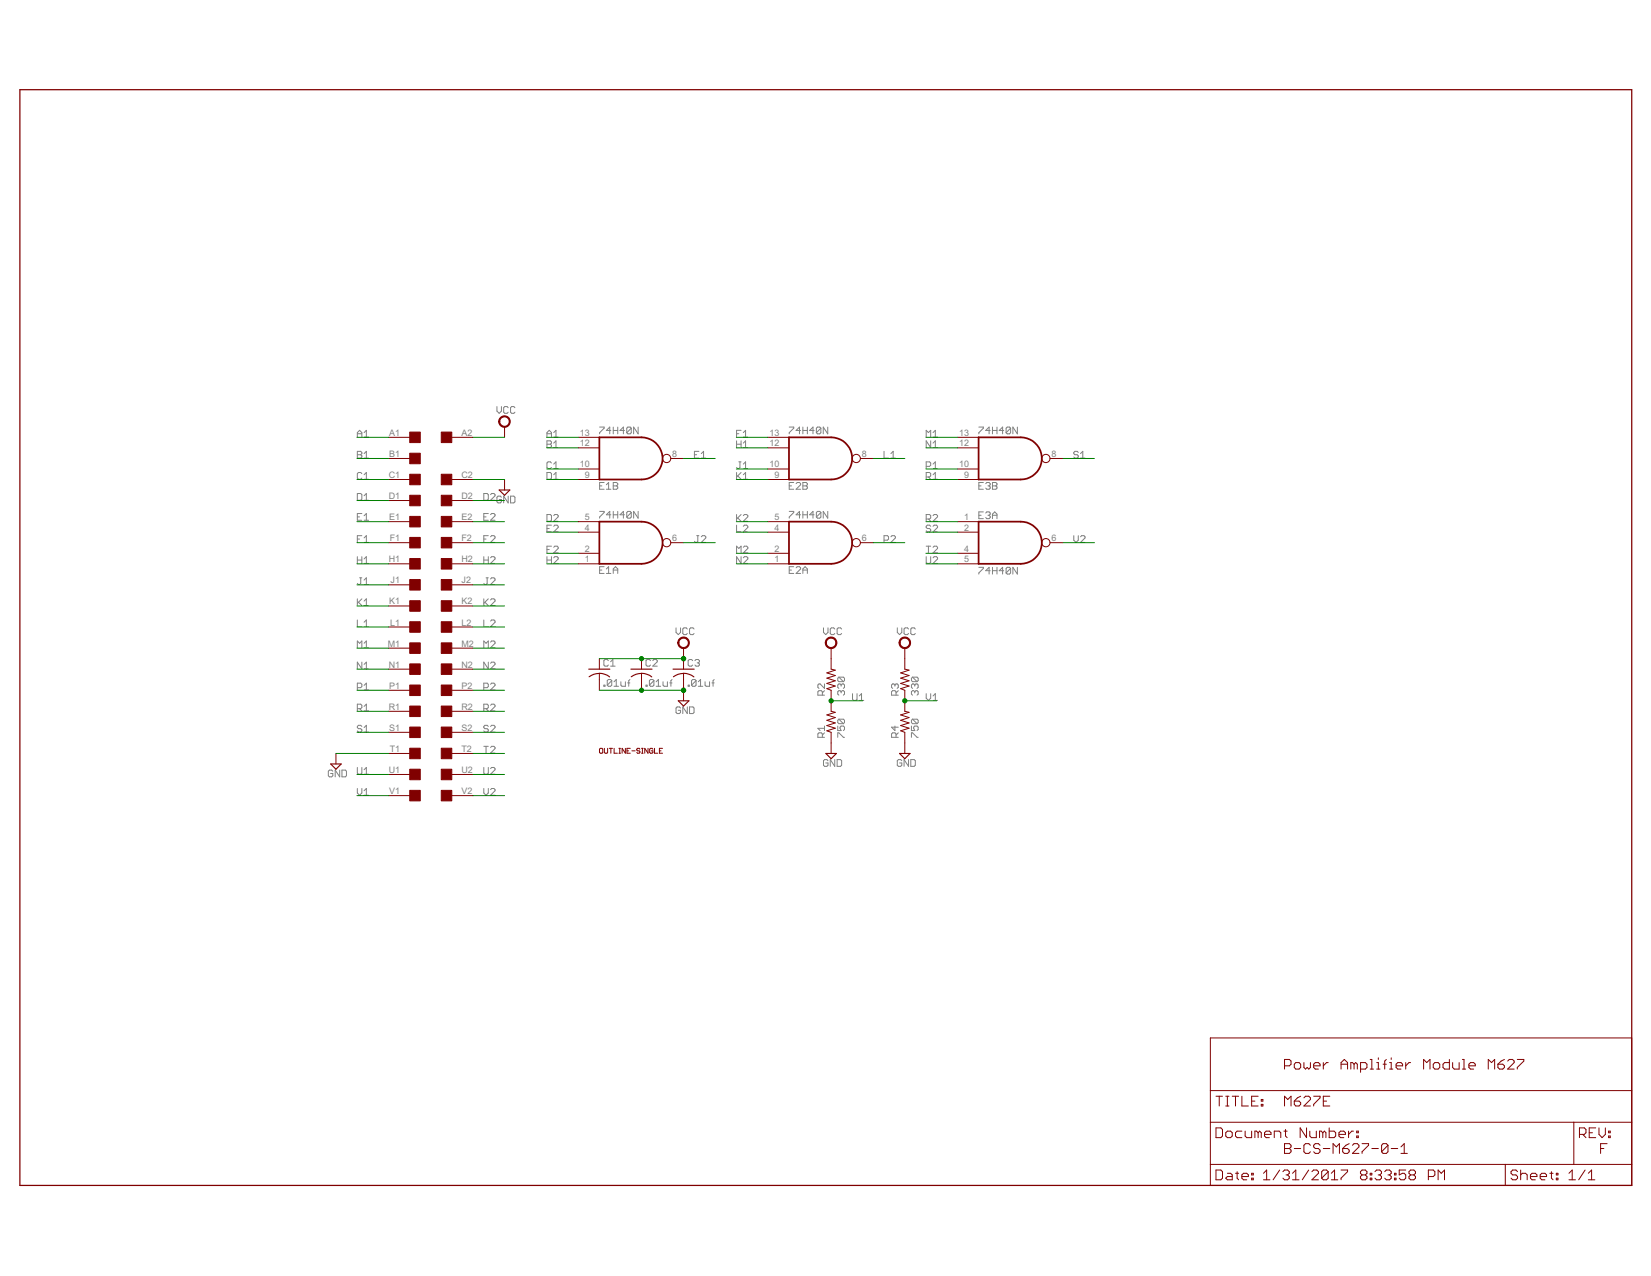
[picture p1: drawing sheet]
<svg xmlns="http://www.w3.org/2000/svg" width="279mm" height="216mm" viewBox="0 0 279 216" stroke-linecap="round" stroke-linejoin="round" font-family="sans-serif">
<defs><g id="words">
<g font-size="1.7" fill="#808080">
<text x="65.9" y="77.3">B1</text>
<text x="65.9" y="73.8">A1</text>
<text x="78.1" y="73.8">A2</text>
<text x="98.1" y="75.5">12</text>
<text x="98.1" y="73.8">13</text>
<text x="113.8" y="77.3">8</text>
<text x="130.2" y="75.5">12</text>
<text x="130.2" y="73.8">13</text>
<text x="145.9" y="77.3">8</text>
<text x="162.3" y="75.5">12</text>
<text x="162.3" y="73.8">13</text>
<text x="177.9" y="77.3">8</text>
<text x="65.8" y="80.9">C1</text>
<text x="78.1" y="80.9">C2</text>
<text x="98.1" y="79.1">10</text>
<text x="99" y="80.9">9</text>
<text x="130.2" y="79.1">10</text>
<text x="131" y="80.9">9</text>
<text x="162.3" y="79.1">10</text>
<text x="163.1" y="80.9">9</text>
<text x="65.8" y="84.4">D1</text>
<text x="65.9" y="88">E1</text>
<text x="78.1" y="88">E2</text>
<text x="78.1" y="84.4">D2</text>
<text x="99" y="89.8">4</text>
<text x="99" y="88">5</text>
<text x="131" y="89.8">4</text>
<text x="131" y="88">5</text>
<text x="163.1" y="88">1</text>
<text x="163.1" y="89.8">2</text>
<text x="65.8" y="95.1">H1</text>
<text x="66" y="91.6">F1</text>
<text x="78.1" y="95.1">H2</text>
<text x="78.1" y="91.6">F2</text>
<text x="99" y="95.1">1</text>
<text x="99" y="93.4">2</text>
<text x="113.8" y="91.6">6</text>
<text x="131" y="95.1">1</text>
<text x="131" y="93.4">2</text>
<text x="145.9" y="91.6">6</text>
<text x="163.1" y="93.4">4</text>
<text x="163.1" y="95.1">5</text>
<text x="177.9" y="91.6">6</text>
<text x="66.1" y="98.7">J1</text>
<text x="78.1" y="98.7">J2</text>
<text x="65.9" y="102.3">K1</text>
<text x="66" y="105.8">L1</text>
<text x="78.1" y="105.8">L2</text>
<text x="78.1" y="102.3">K2</text>
<text x="65.6" y="109.4">M1</text>
<text x="65.8" y="113">N1</text>
<text x="78.1" y="109.4">M2</text>
<text x="78.1" y="113">N2</text>
<text x="65.9" y="116.5">P1</text>
<text x="78.1" y="116.5">P2</text>
<text x="65.8" y="120.1">R1</text>
<text x="65.9" y="123.7">S1</text>
<text x="78.1" y="120.1">R2</text>
<text x="78.1" y="123.7">S2</text>
<text x="65.8" y="130.8">U1</text>
<text x="66" y="127.2">T1</text>
<text x="78.1" y="127.2">T2</text>
<text x="78.1" y="130.8">U2</text>
<text x="65.9" y="134.4">V1</text>
<text x="78.1" y="134.4">V2</text>
</g>
</g></defs>
<g fill="none" stroke="#808080" stroke-width=".17">
<path d="M60.5 73.4h.7M60.5 74v-.8l.4-.4 .3 .4v.8M60.5 76.4h.5l.2 .2v.2l-.2 .1 .2 .2v.2l-.2 .2h-.5zM60.5 76.9h.5M61.6 73.2l.4-.4v1.2M61.6 76.8l.4-.4v1.1M61.6 74h.8M61.6 77.5h.8M84.1 68.8v.8l.4 .3 .4-.3v-.8M86 69l-.2-.2h-.4l-.2 .2v.7l.2 .2h.4l.2-.2M87.1 69l-.1-.2h-.4l-.2 .2v.7l.2 .2h.4l.1-.2M92.6 74v-.8l.3-.4 .4 .4v.8"/>
<path d="M92.6 74.6h.5l.2 .2v.2l-.2 .2 .2 .2v.1l-.2 .2h-.5zM92.6 73.4h.7M92.6 79.9h.5l.2 .2v.8l-.2 .2h-.5zM92.6 75.2h.5M93.3 78.3l-.2-.2h-.3l-.2 .2v.8l.2 .2h.3l.2-.2M93.7 74h.8M93.7 73.2l.4-.4v1.2M93.7 75l.4-.4v1.1M93.7 78.5l.4-.4v1.2M93.7 75.7h.8M93.7 79.3h.8M101.5 72.3h.7v.2l-.7 .7v.2"/>
<path d="M103.4 72.8h-.8l.6-.5v1.1M103.8 72.3v1.1M103.8 72.8h.7M104.5 72.3v1.1M105.7 72.8h-.8l.6-.5v1.1M106.8 72.5l-.2-.2h-.3l-.2 .2v.7M106.8 72.5v.7l-.2 .2h-.3l-.2-.2M106.8 72.5l-.7 .7M108 72.3v1.1l-.8-1.1v1.1M117.5 76.9h.4M118.3 76.4h-.8v1.1h.8M118.7 77.5h.7"/>
<path d="M118.7 76.8l.4-.4v1.1M124.7 73.4h.3M124.7 75.2h.7M124.7 74.6v1.1M124.7 79.9v1.2M125 78.1h.4M125.2 78.1v1l-.2 .2h-.2l-.1-.2M125.4 72.8h-.7v1.2M125.4 74.6v1.1M125.4 79.9l-.7 .8M125.8 74h.8M125.8 75.7h.8"/>
<path d="M125.8 79.3h.8M125.8 73.2l.4-.4v1.2M125.8 75l.4-.4v1.1M125.8 78.5l.4-.4v1.2M133.6 72.3h.7v.2l-.7 .7v.2M135.5 72.8h-.8l.6-.5v1.1M135.9 72.8h.7M135.9 72.3v1.1M136.6 72.3v1.1M137.8 72.8h-.8l.6-.5v1.1M138.9 72.5l-.2-.2h-.4l-.1 .2v.7M138.9 72.5v.7l-.2 .2h-.4l-.1-.2"/>
<path d="M138.9 72.5l-.7 .7M140.1 72.3v1.1l-.8-1.1v1.1M149.6 76.4v1.1h.8M150.8 77.5h.7M150.8 76.8l.4-.4v1.1M156.7 74v-1.2l.4 .4 .4-.4v1.2M156.7 78.9h.6l.2-.2v-.4l-.2-.2h-.6v1.2M157.5 74.6v1.1l-.8-1.1v1.1M157.9 74h.8M157.9 75.7h.8M157.9 79.3h.8M157.9 78.5l.4-.4v1.2"/>
<path d="M157.9 73.2l.4-.4v1.2M157.9 75l.4-.4v1.1M165.7 72.3h.7v.2l-.7 .7v.2M167.6 72.8h-.8l.6-.5v1.1M168 72.8h.7M168 72.3v1.1M168.7 72.3v1.1M169.9 72.8h-.8l.6-.5v1.1M171 72.5l-.2-.2h-.3l-.2 .2v.7M171 72.5v.7l-.2 .2h-.3l-.2-.2M171 72.5l-.7 .7M172.2 72.3v1.1l-.8-1.1v1.1"/>
<path d="M182.5 76.6l-.2-.2h-.4l-.2 .2v.2l.2 .1h.4l.2 .2v.2l-.2 .2h-.4l-.2-.2M182.9 76.8l.3-.4v1.1M182.9 77.5h.7M60.5 83.5h.5l.2 .2v.8l-.2 .1h-.5zM60.5 94.2v1.1M60.5 87.5h.4M60.5 94.8h.7M60.5 91.2h.4M60.9 97.8h.3M61 97.8v.9l-.1 .2h-.2l-.2-.2M61.2 80.1l-.2-.2h-.3l-.2 .2v.8l.2 .2h.3l.2-.2M61.2 86.9h-.7v1.1h.7"/>
<path d="M61.2 90.6h-.7v1.2M61.2 94.2v1.1M61.6 80.3l.4-.4v1.2M61.6 83.9l.4-.4v1.1M61.6 87.3l.4-.4v1.1M61.6 91l.4-.4v1.2M61.6 94.6l.4-.4v1.1M61.6 98.1l.4-.3v1.1M61.6 81.1h.8M61.6 84.6h.8M61.6 88h.8M61.6 95.3h.8"/>
<path d="M61.6 91.8h.8M61.6 98.9h.8M81.9 83.5h.5l.2 .2v.8l-.2 .1h-.5zM81.9 87.5h.4M81.9 94.2v1.1M81.9 94.8h.7M81.9 91.2h.4M82.3 97.8h.3M82.4 97.8v.9l-.1 .2h-.2l-.2-.2M82.6 86.9h-.7v1.1h.7M82.6 90.6h-.7v1.2M82.6 94.2v1.1"/>
<path d="M83 87.1l.2-.2h.4l.2 .2v.2l-.8 .7h.8M83 83.7l.2-.2h.4l.2 .2v.2l-.8 .7h.8M83 94.4l.2-.2h.4l.2 .2v.2l-.8 .7h.8M83 90.8l.2-.2h.4l.2 .2v.2l-.8 .8h.8M83 98l.2-.2h.4l.2 .2v.1l-.8 .8h.8M84.9 84.1l-.2-.2h-.4l-.2 .2v.8l.2 .2h.4l.2-.2v-.4h-.4M86 83.9v1.2l-.8-1.2v1.2M86.4 83.9h.6l.1 .2v.8l-.1 .2h-.6zM92.6 87.1h.5l.2 .1v.8l-.2 .2h-.5zM92.6 94.2v1.1M92.6 94.8h.7M92.6 89.4h.3"/>
<path d="M92.6 93h.3M93.3 88.9h-.7v1.1h.7M93.3 92.4h-.7v1.2M93.3 94.2v1.1M93.7 89l.2-.1h.4l.2 .1v.2l-.8 .8h.8M93.7 80.3l.4-.4v1.2M93.7 81.1h.8M93.7 94.4l.2-.2h.4l.2 .2v.2l-.8 .7h.8M93.7 87.2l.2-.1h.4l.2 .1v.2l-.8 .8h.8M93.7 92.6l.2-.2h.4l.2 .2v.2l-.8 .8h.8M101.5 86.5h.7v.2l-.7 .8v.2M101.5 96.5h.4"/>
<path d="M101.5 82.2h.4M102.2 81.6h-.7v1.2h.7M102.2 95.9h-.7v1.1h.7M102.6 97h.8M102.6 96.3l.4-.4v1.1M102.6 82l.4-.4v1.2M102.6 82.8h.8M103.4 87.1h-.8l.6-.6v1.2M103.8 87.1h.7M103.8 81.6h.6l.1 .2v.2l-.1 .2 .1 .2v.2l-.1 .2h-.6zM103.8 86.5v1.2M103.8 97v-.7l.4-.4 .3 .4v.7"/>
<path d="M103.8 96.5h.7M103.8 82.2h.6M104.5 86.5v1.2M105.7 87.1h-.8l.6-.6v1.2M106.8 86.7l-.2-.2h-.3l-.2 .2v.8M106.8 86.7v.8l-.2 .2h-.3l-.2-.2M106.8 86.7l-.7 .8M108 86.5v1.2l-.8-1.2v1.2M117.9 90.6h.4M118.1 90.6v1l-.2 .2h-.2l-.2-.2M118.7 90.8l.2-.2h.4l.1 .2v.2l-.7 .8h.7M124.7 93.6v-1.2l.3 .4 .4-.4v1.2"/>
<path d="M124.7 88.9v1.1h.7M124.7 87.1v1.1M124.8 87.6l.6 .6M124.8 80.5l.6 .6M125.4 94.2v1.1l-.7-1.1v1.1M125.4 87.1l-.7 .7M125.8 81.1h.8M125.8 94.4l.2-.2h.4l.2 .2v.2l-.8 .7h.8M125.8 87.2l.2-.1h.4l.2 .1v.2l-.8 .8h.8M125.8 92.6l.2-.2h.4l.2 .2v.2l-.8 .8h.8M125.8 89l.2-.1h.4l.2 .1v.2l-.8 .8h.8M125.8 80.3l.4-.4v1.2"/>
<path d="M133.6 86.5h.7v.2l-.7 .8v.2M133.6 96.5h.3M133.6 82.2h.3M134.3 81.6h-.7v1.2h.7M134.3 95.9h-.7v1.1h.7M134.7 96.1l.2-.2h.4l.2 .2v.2l-.8 .7h.8M134.7 81.8l.2-.2h.4l.2 .2v.2l-.8 .8h.8M135.5 87.1h-.8l.6-.6v1.2M135.9 81.6h.5l.2 .2v.2l-.2 .2 .2 .2v.2l-.2 .2h-.5zM135.9 87.1h.7M135.9 86.5v1.2M135.9 97v-.7l.3-.4 .4 .4v.7"/>
<path d="M135.9 96.5h.7M135.9 82.2h.5M136.6 86.5v1.2M137.8 87.1h-.8l.6-.6v1.2M138.9 86.7v.8l-.2 .2h-.4l-.1-.2M138.9 86.7l-.2-.2h-.4l-.1 .2v.8M138.9 86.7l-.7 .8M140.1 86.5v1.2l-.8-1.2v1.2M149.6 91.4h.6l.2-.2v-.4l-.2-.2h-.6v1.2M150.8 90.8l.2-.2h.3l.2 .2v.2l-.7 .8h.7M156.7 80.7h.6l.2-.2v-.4l-.2-.2h-.6v1.2M156.7 94.2v.9l.2 .2h.4l.2-.2v-.9"/>
<path d="M156.7 87.8h.6l.2-.2v-.4l-.2-.1h-.6v1.1M156.7 92.4h.8M157.1 92.4v1.2M157.1 87.8l.4 .4M157.1 80.7l.4 .4M157.5 89l-.2-.1h-.4l-.2 .1v.2l.2 .2h.4l.2 .2v.2l-.2 .2h-.4l-.2-.2M157.9 81.1h.8M157.9 94.4l.2-.2h.4l.2 .2v.2l-.8 .7h.8M157.9 87.2l.2-.1h.4l.2 .1v.2l-.8 .8h.8M157.9 89l.2-.1h.4l.2 .1v.2l-.8 .8h.8M157.9 92.6l.2-.2h.4l.2 .2v.2l-.8 .8h.8M157.9 80.3l.4-.4v1.2"/>
<path d="M165.7 96h.7v.2l-.7 .7v.2M165.7 82.2h.3M165.7 87.2h.3M166.4 81.6h-.7v1.2h.7M166.4 86.6h-.7v1.2h.7M166.8 81.8l.2-.2h.4l.2 .2v.2l-.2 .2M166.8 86.8l.2-.2h.4l.2 .2v.2l-.2 .2M167.2 82.2h.2M167.2 87.2h.2M167.4 82.2l.2 .2v.2l-.2 .2h-.4l-.2-.2M167.4 87.2l.2 .2v.2l-.2 .2h-.4l-.2-.2M167.6 96.6h-.8l.6-.6v1.1"/>
<path d="M168 96.6h.7M168 81.6h.5l.2 .2v.2l-.2 .2 .2 .2v.2l-.2 .2h-.5zM168 87.8v-.8l.3-.4 .4 .4v.8M168 96v1.1M168 82.2h.5M168 87.2h.7M168.7 96v1.1M169.9 96.6h-.8l.6-.6v1.1M171 96.2l-.2-.2h-.3l-.2 .2v.7M171 96.2v.7l-.2 .2h-.3l-.2-.2M171 96.2l-.7 .7M172.2 96v1.1l-.8-1.1v1.1"/>
<path d="M181.7 90.6v.8l.4 .4 .4-.4v-.8M182.9 90.8l.1-.2h.4l.2 .2v.2l-.7 .8h.7M60.5 101.3v1.2M60.5 104.9v1.1h.7M60.5 109.6v-1.1l.4 .3 .3-.3v1.1M60.5 116.4h.5l.2-.2v-.4l-.2-.2h-.5v1.1M60.5 119.9h.5l.2-.2v-.4l-.2-.2h-.5v1.2M60.7 101.9l.5 .6M60.9 119.9l.3 .4M61.2 112v1.2l-.7-1.2v1.2M61.2 101.3l-.7 .8M61.6 101.7l.4-.4v1.2"/>
<path d="M61.6 105.3l.4-.4v1.1M61.6 108.8l.4-.3v1.1M61.6 112.4l.4-.4v1.2M61.6 116l.4-.4v1.1M61.6 119.5l.4-.4v1.2M61.6 116.7h.8M61.6 113.2h.8M61.6 109.6h.8M61.6 106h.8M61.6 102.5h.8M81.9 101.3v1.2M81.9 104.9v1.1h.7"/>
<path d="M81.9 109.6v-1.1l.4 .3 .3-.3v1.1M81.9 116.4h.5l.2-.2v-.4l-.2-.2h-.5v1.1M81.9 119.9h.5l.2-.2v-.4l-.2-.2h-.5v1.2M82.1 101.9l.5 .6M82.3 119.9l.3 .4M82.6 112v1.2l-.7-1.2v1.2M82.6 101.3l-.7 .8M83 101.5l.2-.2h.4l.2 .2v.2l-.8 .8h.8M83 105.1l.2-.2h.4l.2 .2v.2l-.8 .7h.8M83 108.6l.2-.1h.4l.2 .1v.2l-.8 .8h.8M83 112.2l.2-.2h.4l.2 .2v.2l-.8 .8h.8M83 115.8l.2-.2h.4l.2 .2v.2l-.8 .7h.8"/>
<path d="M83 119.3l.2-.2h.4l.2 .2v.2l-.8 .8h.8M102.2 115.9h.2v.2h-.2zM103 111.8l-.2-.2h-.4l-.2 .2v.7l.2 .2h.4l.2-.2M103.3 112.7h.8M103.3 112l.4-.4v1.1M103.5 115.2v.7l-.2 .2h-.3l-.2-.2M103.5 115.2l-.2-.2h-.3l-.2 .2v.7M103.5 115.2l-.7 .7M103.9 116.1h.8M103.9 115.4l.4-.4v1.1M105.1 115.4v.5l.2 .2h.5v-.7M106.2 115.5h.4"/>
<path d="M106.6 115l-.2 .2v.9M109.3 115.9h.2v.2h-.2zM110.1 111.8l-.2-.2h-.4l-.2 .2v.7l.2 .2h.4l.2-.2M110.5 111.8l.2-.2h.3l.2 .2v.2l-.7 .7h.7M110.7 115.2v.7l-.2 .2h-.4l-.2-.2M110.7 115.2l-.2-.2h-.4l-.2 .2v.7M110.7 115.2l-.8 .7M111 116.1h.8M111 115.4l.4-.4v1.1M112.2 115.4v.5l.2 .2h.5v-.7M113.3 115.5h.4M113.7 115l-.2 .2v.9"/>
<path d="M114.4 106.2v.8l.4 .4 .4-.4v-.8M115.2 119.8l-.2-.2h-.4l-.2 .2v.7l.2 .2h.4l.2-.2v-.3h-.4M116.3 106.4l-.2-.2h-.4l-.2 .2v.8l.2 .2h.4l.2-.2M116.3 119.6v1.1l-.8-1.1v1.1M116.5 115.9h.1v.2h-.1zM116.7 119.6h.6l.2 .2v.7l-.2 .2h-.6zM117.2 111.8l-.2-.2h-.4l-.1 .2v.7l.1 .2h.4l.2-.2M117.5 106.4l-.2-.2h-.4l-.2 .2v.8l.2 .2h.4l.2-.2M117.6 111.8l.2-.2h.4l.2 .2v.2l-.2 .2M117.8 115.2v.7l-.2 .2h-.4l-.2-.2M117.8 115.2l-.2-.2h-.4l-.2 .2v.7M117.8 115.2l-.8 .7"/>
<path d="M118 112.2h.2M118.2 116.1h.7M118.2 115.4l.4-.4v1.1M118.2 112.2l.2 .2-.2 .3h-.4l-.2-.2M119.3 115.4v.5l.2 .2h.6v-.7M120.5 115.5h.4M120.9 115l-.2 .2v.9M139.2 117.6v-.5l-.2-.2h-.4l-.2 .2v.5h1.1M139.4 106.2v.8l.3 .4 .4-.4v-.8M139.5 115.7v.8l-.7-.8h-.2l-.2 .2v.4l.2 .2M139.5 116.9l-.3 .3M141.3 106.4l-.2-.2h-.4l-.2 .2v.8l.2 .2h.4l.2-.2"/>
<path d="M142 114.6l-.2 .2v.3l.2 .2h.7M142 114.6h.7l.2 .2v.3l-.2 .2M142 114.6l.7 .7M142.3 117.1l-.1-.2h-.2l-.2 .2v.3l.2 .2M142.3 115.9l-.1-.2h-.2l-.2 .2v.4l.2 .2M142.3 117.1l.2-.2h.2l.2 .2v.3l-.2 .2M142.3 115.9v.2M142.3 117.1v.1M142.3 115.9l.2-.2h.2l.2 .2v.4l-.2 .2M142.4 106.4l-.2-.2h-.3l-.2 .2v.8l.2 .2h.3l.2-.2M144.3 117.4v.9l.2 .2h.3l.2-.2v-.9M145.4 118.5h.8"/>
<path d="M145.4 117.8l.4-.4v1.1M151.4 115.9l-.1-.2h-.2l-.2 .2v.4l.2 .2M151.4 115.9l.2-.2h.2l.2 .2v.4l-.2 .2M151.4 115.9v.2M151.6 117.6v-.5l-.2-.2h-.3l-.2 .2v.5h1.1M151.8 106.2v.8l.4 .4 .4-.4v-.8M152 116.9l-.4 .3M153.8 106.4l-.2-.2h-.4l-.2 .2v.8l.2 .2h.4l.2-.2M154.4 114.6l-.2 .2v.3l.2 .2h.8M154.4 114.6h.8l.2 .2v.3l-.2 .2M154.4 114.6l.8 .7M154.8 117.1l-.2-.2h-.2l-.2 .2v.3l.2 .2"/>
<path d="M154.8 117.1l.2-.2h.2l.2 .2v.3l-.2 .2M154.8 115.9l-.2-.2h-.2l-.2 .2v.4l.2 .2M154.8 115.9l.2-.2h.2l.2 .2v.4l-.2 .2M154.8 115.9v.2M154.8 117.1v.1M154.9 106.4l-.2-.2h-.4l-.2 .2v.8l.2 .2h.4l.2-.2M156.7 117.4v.7l.4 .4 .4-.4v-.7M157.9 117.8l.4-.4v1.1M157.9 118.5h.8M56.3 130.5l-.2-.2h-.3l-.2 .2v.8l.2 .1h.3l.2-.1v-.4h-.4M57.5 130.3v1.1l-.8-1.1v1.1M57.9 130.3h.5l.2 .2v.8l-.2 .1h-.5z"/>
<path d="M60.5 129.9v.9l.2 .2h.3l.2-.2v-.9M60.5 133.4v.8l.4 .4 .3-.4v-.8M61.2 122.9l-.2-.2h-.3l-.2 .2v.2l.2 .2h.3l.2 .2v.2l-.2 .2h-.3l-.2-.2M61.6 123.1l.4-.4v1.2M61.6 130.2l.4-.3v1.1M61.6 133.8l.4-.4v1.2M61.6 123.9h.8M61.6 134.6h.8M61.6 131h.8M61.6 120.3h.8M81.9 129.9v.9l.2 .2h.3l.2-.2v-.9M81.9 133.4v.8l.4 .4 .3-.4v-.8"/>
<path d="M81.9 126.3h.7M82.3 126.3v1.1M82.6 122.9l-.2-.2h-.3l-.2 .2v.2l.2 .2h.3l.2 .2v.2l-.2 .2h-.3l-.2-.2M83 133.6l.2-.2h.4l.2 .2v.2l-.8 .8h.8M83 122.9l.2-.2h.4l.2 .2v.2l-.8 .8h.8M83 126.5l.2-.2h.4l.2 .2v.2l-.8 .7h.8M83 130l.2-.1h.4l.2 .1v.2l-.8 .8h.8M139.2 124.8v-.6l-.2-.2h-.4l-.2 .2v.6h1.1M139.5 122.9v.7M139.5 124l-.3 .4M139.5 123.2h-1.1l.4 .4M140.1 128.7l-.2-.2h-.3l-.2 .2v.8l.2 .2h.3l.2-.2v-.4h-.4"/>
<path d="M141.3 128.5v1.2l-.8-1.2v1.2M141.7 128.5h.5l.2 .2v.8l-.2 .2h-.5zM141.8 122.9v.7h.5l-.1-.4v-.2l.1-.1h.4l.2 .1v.4l-.2 .2M141.8 124.8v-.8h.2l.7 .8h.2M142 121.7l-.2 .2v.4l.2 .1h.7M142 121.7h.7l.2 .2v.4l-.2 .1M142 121.7l.7 .7M151.4 122.9v.7l-.5-.6h1.1M151.6 124.8v-.6l-.2-.2h-.3l-.2 .2v.6h1.1M152 124l-.4 .4M152.6 128.7l-.2-.2h-.4l-.2 .2v.8l.2 .2h.4l.2-.2v-.4h-.4M153.8 128.5v1.2l-.8-1.2v1.2"/>
<path d="M154.1 128.5h.6l.2 .2v.8l-.2 .2h-.6zM154.2 122.9v.7h.6l-.2-.4v-.2l.2-.1h.4l.2 .1v.4l-.2 .2M154.2 124.8v-.8h.2l.8 .8h.2M154.4 121.7l-.2 .2v.4l.2 .1h.8M154.4 121.7h.8l.2 .2v.4l-.2 .1M154.4 121.7l.8 .7"/>
</g>
<g fill="none" stroke="#800000" stroke-width=".17">
<path d="M65.8 74h3.5M65.8 77.6h3.5M76.5 74h3.5M85.4 72.2v1.8M97.9 79.4h3.5M97.9 75.8h3.5M97.9 74h3.5M113.5 77.6h2.2M129.9 79.4h3.6M129.9 75.8h3.6M129.9 74h3.6M145.6 77.6h2.2"/>
<path d="M162 79.4h3.6M162 75.8h3.6M162 74h3.6M177.7 77.6h2.2M65.8 95.4h3.5M65.8 88.3h3.5M65.8 91.8h3.5M65.8 81.1h3.5M65.8 99h3.5M65.8 84.7h3.5M76.5 95.4h3.5M76.5 88.3h3.5"/>
<path d="M76.5 91.8h3.5M76.5 81.1h3.5M76.5 99h3.5M76.5 84.7h3.5M85.4 81.1v1.8M97.9 95.4h3.5M97.9 93.6h3.5M97.9 90h3.5M97.9 88.3h3.5M97.9 81.1h3.5M113.5 91.8h2.2M129.9 95.4h3.6"/>
<path d="M129.9 93.6h3.6M129.9 90h3.6M129.9 88.3h3.6M129.9 81.1h3.6M145.6 91.8h2.2M162 95.4h3.6M162 93.6h3.6M162 90h3.6M162 88.3h3.6M162 81.1h3.6M177.7 91.8h2.2M65.8 106.1h3.5"/>
<path d="M65.8 109.7h3.5M65.8 113.2h3.5M65.8 116.8h3.5M65.8 102.5h3.5M76.5 106.1h3.5M76.5 109.7h3.5M76.5 113.2h3.5M76.5 116.8h3.5M76.5 102.5h3.5M101.4 111.4v1.8M101.4 113.9v2.9M108.6 111.4v1.8"/>
<path d="M108.6 113.9v2.9M115.7 109.7v3.5M115.7 113.9v4.7M140.7 109.7v3.5l.7 .2-1.5 .5 1.5 .4-1.5 .4 1.5 .5-1.5 .4 1.5 .5-1.5 .4 .8 .3v3.6l.7 .1-1.5 .5 1.5 .4-1.5 .5 1.5 .4-1.5 .5 1.5 .4-1.5 .5 .8 .2v3.6M153.1 109.7v3.5l.7 .2-1.4 .5 1.4 .4-1.4 .4 1.4 .5-1.4 .4 1.4 .5-1.4 .4 .7 .3v3.6l.7 .1-1.4 .5 1.4 .4-1.4 .5 1.4 .4-1.4 .5 1.4 .4-1.4 .5 .7 .2v3.6M56.9 127.5v1.8M65.8 120.4h3.5M65.8 123.9h3.5M65.8 127.5h3.5M65.8 131h3.5M65.8 134.6h3.5M76.5 120.4h3.5"/>
<path d="M76.5 123.9h3.5M76.5 127.5h3.5M76.5 131h3.5M76.5 134.6h3.5M101.6 126.6h.3l.1 .2v.5l-.1 .1-.4-.1v-.5zM102.3 126.6v.7l.1 .1 .4-.1v-.7M103.1 126.6h.6M103.4 126.6v.8M103.9 126.6v.8h.6M104.7 126.6h.3M104.7 127.4h.3M104.9 126.6v.8"/>
<path d="M105.8 126.6v.8l-.5-.8v.8M106.1 127h.3M106.7 126.6h-.6v.8h.6M106.9 127h.6M108.3 126.8l-.1-.2h-.3l-.1 .3 .1 .1h.3l.1 .3-.1 .1-.4-.1M108.6 126.6h.2M108.6 127.4h.2M108.7 126.6v.8M109.7 126.6v.8l-.6-.8v.8M110.5 126.8l-.2-.2h-.2l-.2 .2v.5l.4 .1 .2-.1v-.3h-.3M110.8 126.6v.8h.5M111.6 127h.3"/>
<path d="M112.1 126.6h-.5v.8h.5M204.8 175.6h71.3v25h-71.3zM219.3 179.8h.5l.3 .3v.5l-.3 .3h-.5l-.3-.3v-.5zM220.7 179.8v.8l.2 .3 .3-.3 .3 .3 .3-.3v-.8M223.9 179.8v1.1M224.8 179.8h-.3l-.6 .5M231.9 179.3h.3v1.6M233 179.8h.3v1.1M233.3 179v.3M234.6 179.3l-.3 .2v1.4M235.2 179.8h.2v1.1M235.4 179v.3"/>
<path d="M237.9 179.8v1.1M238.7 179.8h-.3l-.5 .5M245.3 179.3v1.6h-.8l-.3-.3v-.5l.3-.3h.8M245.8 179.8v.8l.3 .3h.8v-1.1M247.5 179.3h.3v1.6M254.6 179.3l-.6 .2-.5 .6M255.1 179.5l.3-.2h.6l.2 .2v.3l-1.1 1.1h1.1M256.8 179.3h1.1v.2l-1.1 1.1v.3M204.8 189.9h71.3M204.8 197h71.3M204.8 184.5h71.3M205.8 190.8h.8l.3 .3v1.1l-.3 .3h-.8z"/>
<path d="M205.8 198h.8l.3 .2v1.1l-.3 .3h-.8zM205.8 185.5h1.1M206.3 185.5v1.6M207.4 191.7l.3-.3h.6l.2 .3v.5l-.2 .3h-.6l-.3-.3zM207.4 185.5h.6M207.4 187.1h.6M207.7 198.5h.6l.2 .3v.8h-.8l-.3-.3 .3-.2h.8M207.7 185.5v1.6M208.5 185.5h1.1M209.1 198.5h.5M209.1 185.5v1.6M209.4 198.2v1.1l.2 .3"/>
<path d="M210.2 191.4h-.8l-.3 .3v.5l.3 .3h.8M210.2 199.1h1.1v-.3l-.3-.3h-.6l-.2 .3v.5l.2 .3h.6M210.2 185.5v1.6h1.1M210.7 191.4v.8l.3 .3h.8v-1.1M211.8 199.3h.3v.3h-.3zM211.8 198.5h.3v.3h-.3zM211.8 186.3h.6M212.9 185.5h-1.1v1.6h1.1M212.9 191.7l-.3-.3h-.2v1.1M212.9 191.7l.3-.3 .2 .3v.8M212.9 191.7v.8M213.4 186.9h.3v.2h-.3z"/>
<path d="M213.4 186h.3v.3h-.3zM213.8 199.6h1.1M213.8 198.5l.6-.5v1.6M214 191.9h1.1v-.2l-.3-.3h-.5l-.3 .3v.5l.3 .3h.5M215.6 192.5v-1.1h.9l.2 .3v.8M216.6 198l-1.1 1.6M217.1 198.2l.3-.2h.5l.3 .2v.3l-.3 .3M217.3 191.4h.5M217.4 180.3h.8l.3-.2v-.6l-.3-.2h-.8v1.6M217.4 187.1v-1.6l.5 .5 .6-.5v1.6M217.4 193.5h.8l.3 .3v.3l-.3 .2 .3 .3v.3l-.3 .3h-.8zM217.4 194.3h.8"/>
<path d="M217.6 191.1v1.1l.2 .3M217.6 198.8h.3M217.9 198.8l.3 .3v.2l-.3 .3h-.5l-.3-.3M218.7 199.6h1.1M218.7 198.5l.6-.5v1.6M219 186.3h.8l.3 .3v.3l-.3 .2h-.5l-.3-.2zM219 194.3h1.1M220.1 185.5l-.5 .3-.6 .5M220.7 185.8l.2-.3h.6l.3 .3v.2l-1.1 1.1h1.1M221.1 190.8v1.7l-1.1-1.7v1.7M221.5 198l-1.1 1.6M221.7 191.4v.8l.2 .3h.9v-1.1"/>
<path d="M221.8 193.8l-.3-.3h-.6l-.2 .3v1.1l.2 .3h.6l.3-.3M222 198.2l.3-.2h.5l.3 .2v.3l-1.1 1.1h1.1M222.3 180.3h1.1v-.2l-.3-.3h-.5l-.3 .3v.5l.3 .3h.5M222.3 185.5h1.1v.3l-1.1 1.1v.2M223.4 193.8l-.3-.3h-.5l-.3 .3v.3l.3 .2h.5l.3 .3v.3l-.3 .3h-.5l-.3-.3M223.9 191.7l-.3-.3h-.3v1.1M223.9 191.7v.8M223.9 191.7l.2-.3 .3 .3v.8M223.9 194.3h1.1M223.9 186.3h.6M224.8 198.2v1.1l-.3 .3h-.6l-.2-.3M224.8 198.2l-.3-.2h-.6l-.2 .2v1.1"/>
<path d="M224.8 198.2l-1.1 1.1M224.9 190.8v1.7h.9l.2-.3v-.5l-.2-.3h-.9M225 185.5h-1.1v1.6h1.1M225.3 199.6h1.1M225.3 198.5l.5-.5v1.6M225.6 195.2v-1.7l.5 .6 .6-.6v1.7M226.6 191.9h1.1v-.2l-.3-.3h-.5l-.3 .3v.5l.3 .3h.5M226.9 180.9v-1.1l.6-.5 .5 .5v1.1M226.9 198h1.1v.2l-1.1 1.1v.3M226.9 180.1h1.1M227.2 194.3h.8l.3 .3v.3l-.3 .3h-.5l-.3-.3zM228.2 191.4v1.1"/>
<path d="M228.3 193.5l-.5 .3-.6 .5M228.9 193.8l.3-.3h.5l.3 .3v.3l-1.1 1.1h1.1M229 191.4h-.2l-.6 .5M229.2 180.1l-.3-.3h-.3v1.1M229.2 180.1v.8M229.2 180.1l.2-.3 .3 .3v.8M229.6 192.2h.3v.3h-.3zM229.6 191.4h.3v.3h-.3zM230.3 180.9h.8l.2-.3v-.5l-.2-.3h-.8v1.6M230.5 198.8l-.3-.3v-.3l.3-.2h.6l.2 .2v.3l-.2 .3M230.5 198.8l-.3 .3v.2l.3 .3h.6l.2-.3v-.2l-.2-.3M230.5 193.5h1.1v.3l-1.1 1.1v.3"/>
<path d="M230.5 198.8h.6M231.9 180.9h.5M231.9 198.5h.3v.3h-.3zM231.9 199.3h.3v.3h-.3zM232.2 194.3h1.1M232.7 198.2l.3-.2h.5l.3 .2v.3l-.3 .3M233 180.9h.5M233.2 198.8h.3M233.5 198.8l.3 .3v.2l-.3 .3h-.5l-.3-.3M234.1 180.1h.5M234.3 198.2l.3-.2h.6l.2 .2v.3l-.2 .3M234.9 193.8l-.3-.3h-.5l-.3 .3v1.1"/>
<path d="M234.9 193.8v1.1l-.3 .3h-.5l-.3-.3M234.9 193.8l-1.1 1.1M234.9 198.8h.3M235.2 180.9h.5M235.2 198.8l.2 .3v.2l-.2 .3h-.6l-.3-.3M235.4 194.3h1.1M236 198.5h.2v.3h-.2zM236 199.3h.2v.3h-.2zM236.3 180.3h1.1v-.2l-.3-.3h-.6l-.2 .3v.5l.2 .3h.6M237.1 195.2h1.1M237.1 194.1l.5-.6v1.7M237.9 198h-1.1v.8l.5-.3h.3l.3 .3v.5l-.3 .3h-.5l-.3-.3"/>
<path d="M238.7 198.8l-.3 .3v.2l.3 .3h.6l.2-.3v-.2l-.2-.3M238.7 198.8l-.3-.3v-.3l.3-.2h.6l.2 .2v.3l-.2 .3M238.7 198.8h.6M240.9 180.9v-1.6l.5 .5 .6-.5v1.6M241.7 199.1h.8l.3-.3v-.6l-.3-.2h-.8v1.6M242.5 180.1l.3-.3h.6l.2 .3v.5l-.2 .3h-.6l-.3-.3zM243.4 199.6v-1.6l.5 .5 .6-.5v1.6M247.5 180.9h.5M248.6 180.3h1.1v-.2l-.3-.3h-.5l-.3 .3v.5l.3 .3h.5M251.9 180.9v-1.6l.5 .5 .5-.5v1.6M253.5 180.1h.8l.3 .2v.3l-.3 .3h-.5l-.3-.3zM254.7 197v3.6"/>
<path d="M256.8 198.2l-.3-.2h-.5l-.3 .2v.3l.3 .3h.5l.3 .3v.2l-.3 .3h-.5l-.3-.3M257.3 198.8l.3-.3h.6l.2 .3v.8M257.3 198v1.6M259 199.1h1.1v-.3l-.3-.3h-.5l-.3 .3v.5l.3 .3h.5M260.6 199.1h1.1v-.3l-.2-.3h-.6l-.3 .3v.5l.3 .3h.6M262.3 198.5h.5M262.6 198.2v1.1l.2 .3M263.4 199.3h.3v.3h-.3zM263.4 198.5h.3v.3h-.3zM265.5 199.6h1.1M265.5 198.5l.6-.5v1.6M266.3 189.9v7.1"/>
<path d="M267.3 191.9h.8l.3-.2v-.6l-.3-.3h-.8v1.7M267.8 191.9l.6 .6M268.2 198l-1 1.6M268.8 199.6h1.1M268.8 198.5l.5-.5v1.6M268.9 191.7h.6M270 190.8h-1.1v1.7h1.1M270.6 190.8v1.1l.5 .6 .6-.6v-1.1M270.9 194.3h.5M272 193.5h-1.1v1.7M272.2 192.2h.3v.3h-.3zM272.2 191.4h.3v.3h-.3z"/>
<circle cx="112.8" cy="77.6" r=".7"/>
<circle cx="144.9" cy="77.6" r=".7"/>
<circle cx="177" cy="77.6" r=".7"/>
<circle cx="112.8" cy="91.8" r=".7"/>
<circle cx="144.9" cy="91.8" r=".7"/>
<circle cx="177" cy="91.8" r=".7"/>
</g>
<path d="M84.5 82.9h1.8l-.9 .9zM99.6 113.2h3.6M99.7 114.5a2.8 2.8 0 0 1 3.5 0M106.8 113.2h3.5M106.8 114.5a2.8 2.8 0 0 1 3.5 0M113.9 113.2h3.6M114 114.5a2.8 2.8 0 0 1 3.4 0M114.8 118.6h1.8l-.9 .9zM56 129.3h1.7l-.8 .9zM139.8 127.5h1.7l-.8 .9zM152.2 127.5h1.8l-.9 .9z" fill="none" stroke="#800000" stroke-width=".19"/>
<g fill="#800000" stroke="#800000" stroke-width=".17">
<path d="M84.6 70.8a.98 .98 0 0 1 1.6-.1 .98 .98 0 0 1-.5 1.6 .98 .98 0 0 1-1.3-1h.2a.8 .8 0 0 1 1.2-.6 .8 .8 0 0 1 .1 1.3 .8 .8 0 0 1-1.3-.4v-.3h-.2z" fill-rule="evenodd"/>
<path d="M114.9 108.2a.98 .98 0 0 1 1.6 0 .98 .98 0 0 1-.5 1.5 .98 .98 0 0 1-1.3-.9h.2a.8 .8 0 0 1 1.2-.7 .8 .8 0 0 1 .1 1.4 .8 .8 0 0 1-1.3-.5v-.2h-.2z" fill-rule="evenodd"/>
<path d="M139.8 108.2a.99 .99 0 0 1 1.6 0 .99 .99 0 0 1-.4 1.5 .99 .99 0 0 1-1.3-.9h.1a.8 .8 0 0 1 1.2-.7 .8 .8 0 0 1 .1 1.4 .8 .8 0 0 1-1.2-.5l-.1-.2h-.1z" fill-rule="evenodd"/>
<path d="M152.5 108a.98 .98 0 0 1 1.5 .3 .98 .98 0 0 1-.6 1.4 .98 .98 0 0 1-1.3-.9h.2a.81 .81 0 0 1 1.1-.8 .81 .81 0 0 1 .3 1.3 .81 .81 0 0 1-1.3-.3l-.1-.2h-.2l.1-.3z" fill-rule="evenodd"/>
</g>
<path d="M101.4 74h7.2a3.6 3.6 0 0 1 3.5 3.6 3.6 3.6 0 0 1-3.5 3.5h-7.2zM133.5 74h7.2a3.6 3.6 0 0 1 3.5 3.6 3.6 3.6 0 0 1-3.5 3.5h-7.2zM165.6 74h7.1a3.6 3.6 0 0 1 3.6 3.6 3.6 3.6 0 0 1-3.6 3.5h-7.1zM101.4 88.3h7.2a3.6 3.6 0 0 1 3.5 3.5 3.6 3.6 0 0 1-3.5 3.6h-7.2zM133.5 88.3h7.2a3.6 3.6 0 0 1 3.5 3.5 3.6 3.6 0 0 1-3.5 3.6h-7.2zM165.6 88.3h7.1a3.6 3.6 0 0 1 3.6 3.5 3.6 3.6 0 0 1-3.6 3.6h-7.1z" fill="none" stroke="#800000" stroke-width=".3"/>
<g fill="#800000" stroke="#800000" stroke-width=".17">
<path d="M74.7 105.2h1.8v1.8h-1.8z"/>
<path d="M74.7 108.8h1.8v1.8h-1.8z"/>
<path d="M74.7 112.3h1.8v1.8h-1.8z"/>
<path d="M74.7 115.9h1.8v1.8h-1.8z"/>
<path d="M74.7 119.5h1.8v1.7h-1.8z"/>
<path d="M74.7 123h1.8v1.8h-1.8z"/>
<path d="M74.7 126.6h1.8v1.8h-1.8z"/>
<path d="M74.7 101.6h1.8v1.8h-1.8z"/>
<path d="M74.7 98.1h1.8v1.7h-1.8z"/>
<path d="M74.7 94.5h1.8v1.8h-1.8z"/>
<path d="M74.7 90.9h1.8v1.8h-1.8z"/>
<path d="M74.7 87.4h1.8v1.8h-1.8z"/>
<path d="M74.7 83.8h1.8v1.8h-1.8z"/>
<path d="M74.7 80.2h1.8v1.8h-1.8z"/>
<path d="M74.7 130.2h1.8v1.7h-1.8z"/>
<path d="M74.7 133.7h1.8v1.8h-1.8z"/>
<path d="M74.7 73.1h1.8v1.8h-1.8z"/>
<path d="M69.3 101.6h1.8v1.8h-1.8z"/>
<path d="M69.3 105.2h1.8v1.8h-1.8z"/>
<path d="M69.3 108.8h1.8v1.8h-1.8z"/>
<path d="M69.3 112.3h1.8v1.8h-1.8z"/>
<path d="M69.3 115.9h1.8v1.8h-1.8z"/>
<path d="M69.3 119.5h1.8v1.7h-1.8z"/>
<path d="M69.3 123h1.8v1.8h-1.8z"/>
<path d="M69.3 126.6h1.8v1.8h-1.8z"/>
<path d="M69.3 130.2h1.8v1.7h-1.8z"/>
<path d="M69.3 133.7h1.8v1.8h-1.8z"/>
<path d="M69.3 98.1h1.8v1.7h-1.8z"/>
<path d="M69.3 94.5h1.8v1.8h-1.8z"/>
<path d="M69.3 90.9h1.8v1.8h-1.8z"/>
<path d="M69.3 87.4h1.8v1.8h-1.8z"/>
<path d="M69.3 83.8h1.8v1.8h-1.8z"/>
<path d="M69.3 80.2h1.8v1.8h-1.8z"/>
<path d="M69.3 76.7h1.8v1.8h-1.8z"/>
<path d="M69.3 73.1h1.8v1.8h-1.8z"/>
</g>
<path d="M3.4 15.2h272.7v185.4h-272.7z" fill="none" stroke="#800000" stroke-width=".21"/>
<g fill="none" stroke="#008000" stroke-width=".17">
<path d="M60.4 74h5.4M60.4 77.6h5.4M80 74h5.4M92.5 74h5.4M92.5 75.8h5.4M92.5 79.4h5.4M115.7 77.6h5.3M124.6 74h5.3M124.6 75.8h5.3M124.6 79.4h5.3M147.8 77.6h5.3M156.7 74h5.3"/>
<path d="M156.7 75.8h5.3M156.7 79.4h5.3M179.9 77.6h5.3M60.4 81.1h5.4M60.4 84.7h5.4M60.4 88.3h5.4M60.4 95.4h5.4M60.4 91.8h5.4M60.4 99h5.4M80 81.1h5.4M80 84.7h5.4M80 88.3h5.4"/>
<path d="M80 95.4h5.4M80 91.8h5.4M80 99h5.4M92.5 81.1h5.4M92.5 88.3h5.4M92.5 95.4h5.4M92.5 93.6h5.4M92.5 90h5.4M115.7 91.8h5.3M124.6 81.1h5.3M124.6 88.3h5.3M124.6 95.4h5.3"/>
<path d="M124.6 93.6h5.3M124.6 90h5.3M147.8 91.8h5.3M156.7 81.1h5.3M156.7 88.3h5.3M156.7 95.4h5.3M156.7 93.6h5.3M156.7 90h5.3M179.9 91.8h5.3M60.4 116.8h5.4M60.4 113.2h5.4M60.4 109.7h5.4"/>
<path d="M60.4 106.1h5.4M60.4 102.5h5.4M80 116.8h5.4M80 113.2h5.4M80 109.7h5.4M80 106.1h5.4M80 102.5h5.4M101.4 116.8h14.3M101.4 111.4h14.3M140.7 118.6h5.3M153.1 118.6h5.4M56.9 127.5h8.9"/>
<path d="M60.4 123.9h5.4M60.4 134.6h5.4M60.4 131h5.4M60.4 120.4h5.4M80 127.5h5.4M80 123.9h5.4M80 134.6h5.4M80 131h5.4M80 120.4h5.4"/>
</g>
<g fill="#008000" stroke="#008000" stroke-width=".17">
<circle cx="115.7" cy="116.8" r=".36"/>
<circle cx="108.6" cy="116.8" r=".36"/>
<circle cx="115.7" cy="111.4" r=".36"/>
<circle cx="108.6" cy="111.4" r=".36"/>
<circle cx="140.7" cy="118.6" r=".36"/>
<circle cx="153.1" cy="118.6" r=".36"/>
</g>
<use href="#words"/>
</svg>
